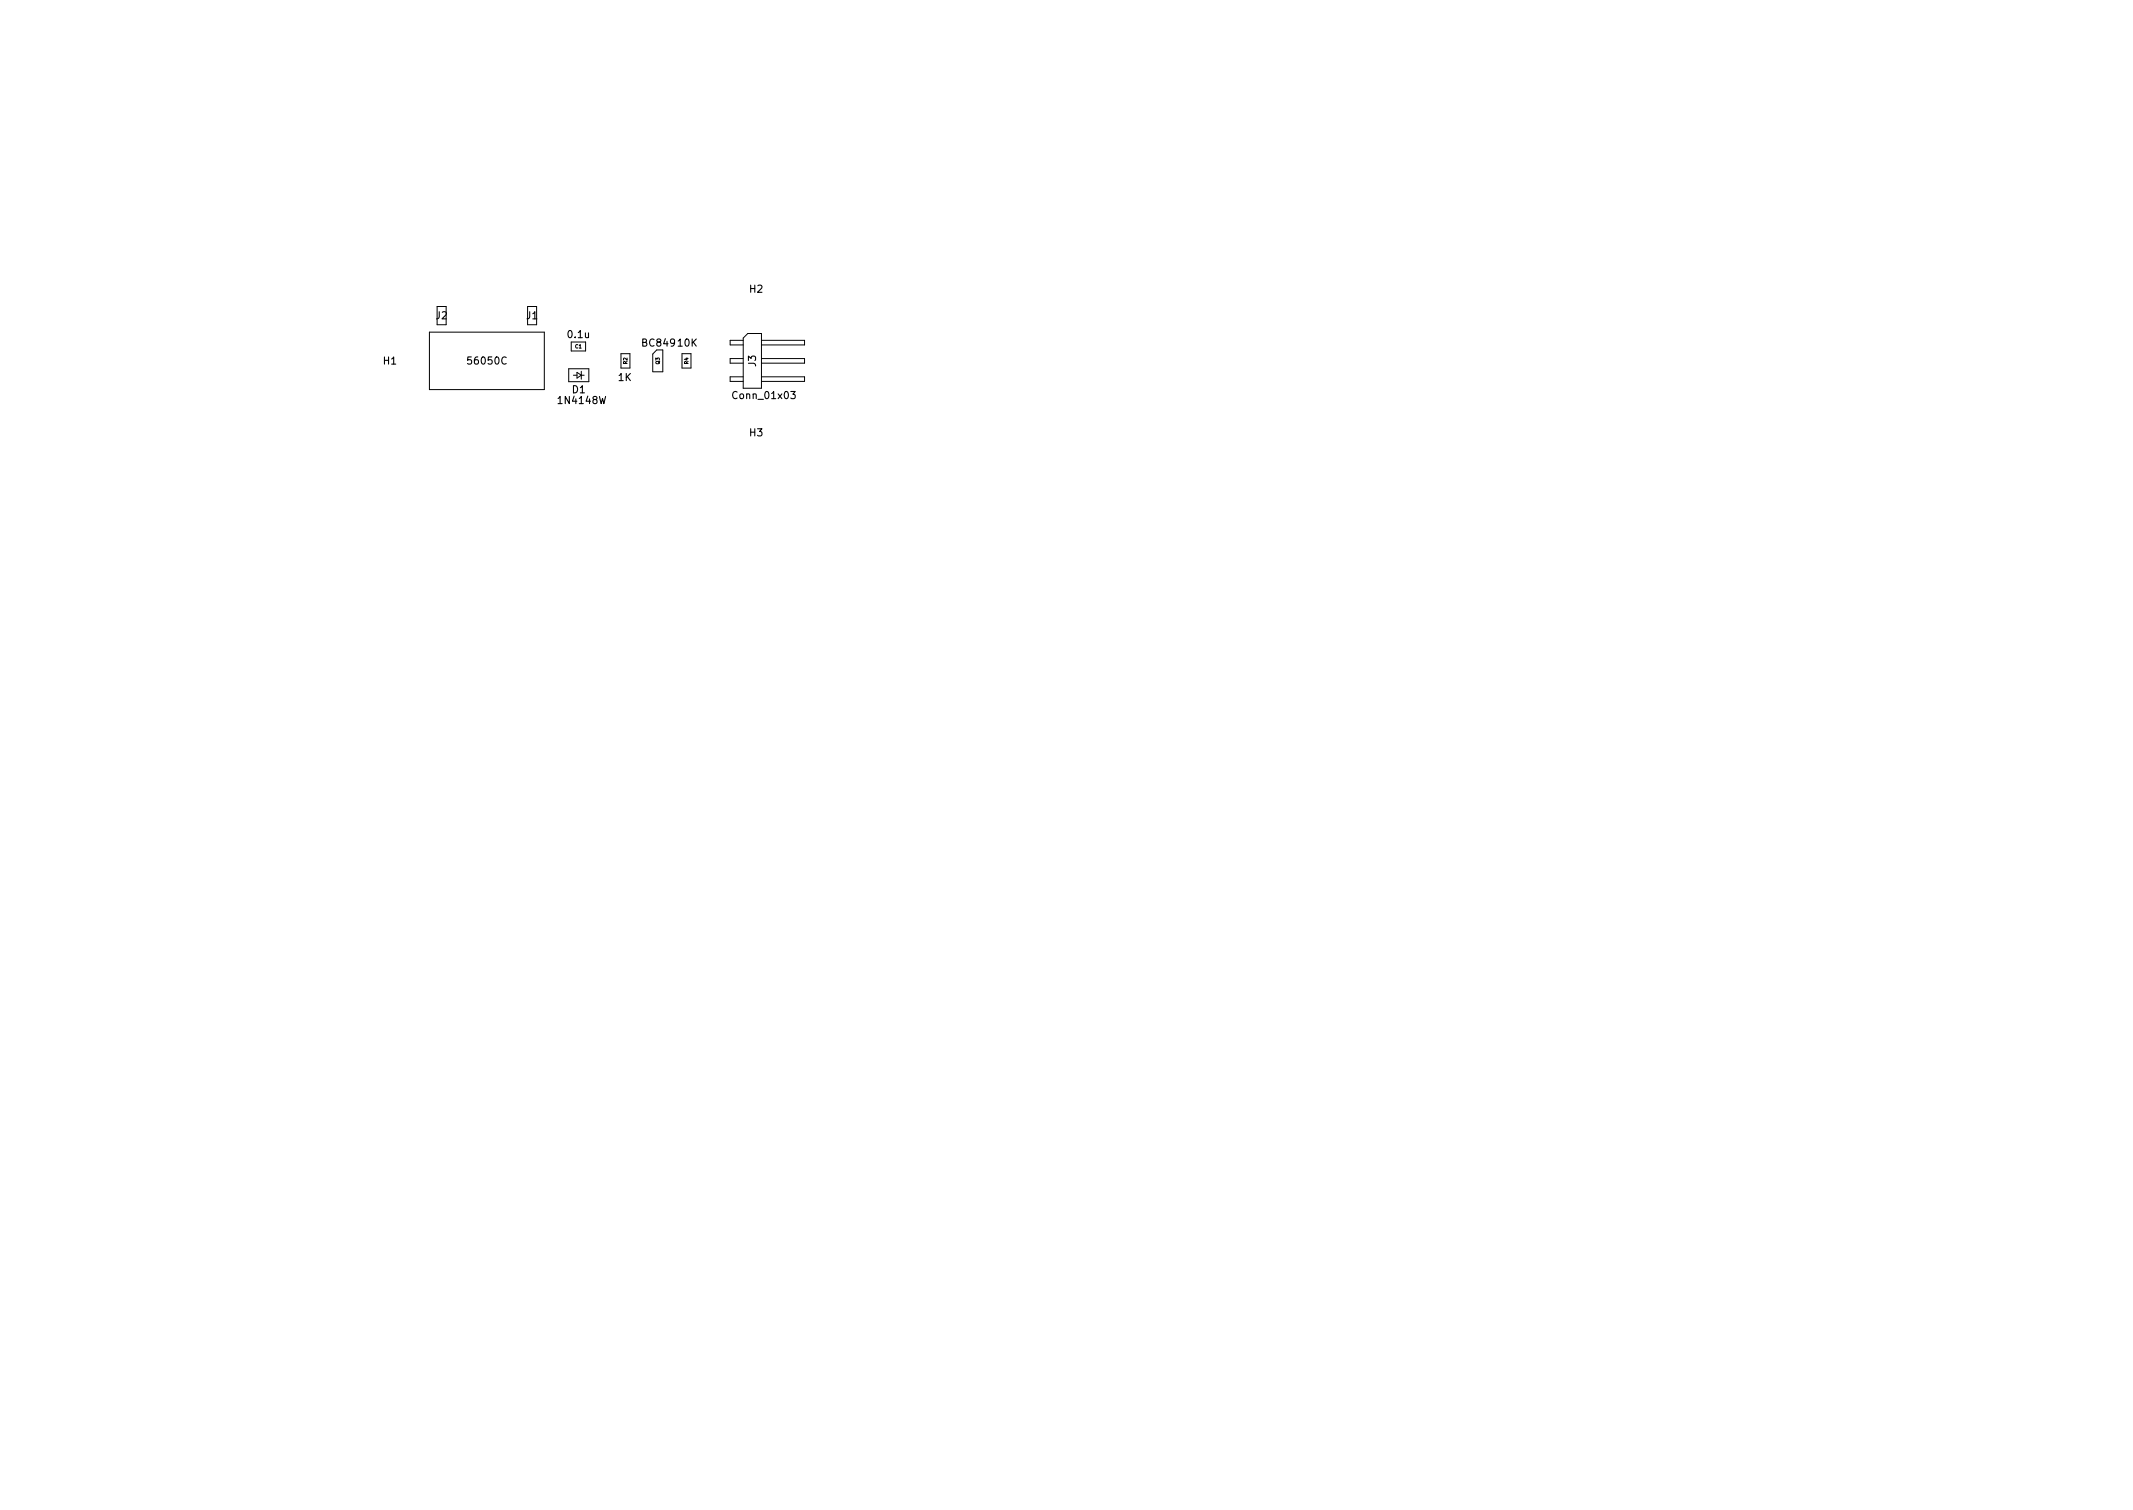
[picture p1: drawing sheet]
<svg xmlns="http://www.w3.org/2000/svg" width="297mm" height="210mm" viewBox="0 0 297 210" stroke-linecap="round" stroke-linejoin="round" font-family="sans-serif">
<defs><g id="words">
<g font-size="1.4">
<text x="104.4" y="40.7">H2</text>
<text x="60.7" y="44.4">J2</text>
<text x="73.3" y="44.4">J1</text>
<text x="79.2" y="47.1">0.1u</text>
<text x="53.4" y="50.7">H1</text>
<text x="65.4" y="50.7">56050C</text>
<text x="86.1" y="53">1K</text>
<text x="89.5" y="48.2">BC849</text>
<text x="94.4" y="48.2">10K</text>
<text x="105.3" y="51" transform="rotate(-90 105.3 51)">J3</text>
<text x="77.9" y="56.2">1N4148W</text>
<text x="79.7" y="54.7">D1</text>
<text x="102.3" y="55.6">Conn_01x03</text>
<text x="104.4" y="60.7">H3</text>
</g>
<g font-size=".7">
<text x="80.1" y="48.5">C1</text>
<text x="87.4" y="50.7" transform="rotate(-90 87.4 50.7)">R2</text>
<text x="91.8" y="50.7" transform="rotate(-90 91.8 50.7)">Q3</text>
<text x="95.8" y="50.7" transform="rotate(-90 95.8 50.7)">R4</text>
</g>
</g></defs>
<g fill="none" stroke="#000" stroke-width=".14">
<path d="M59.8 46.2h16v8h-16zM60.9 42.7h1.2v2.5h-1.2zM73.5 42.7h1.2v2.5h-1.2zM79.2 51.3h2.8v1.8h-2.8zM79.6 47.6h2v1.3h-2zM79.8 52.2h.6M80.4 51.8l.6 .4-.6 .4zM81 52.2h.4M81 51.7v1.1M86.5 49.2h1.2v2h-1.2zM91.4 48.7l-.5 .6v2.4M92.3 48.7v3.1h-1.4"/>
<path d="M95 49.2h1.2v2h-1.2zM103.5 52.5h-1.8v.6h1.8M103.5 47.4h-1.8v.6h1.8M103.5 49.9h-1.8v.7h1.8M103.5 47.1l.6-.7h1.9v7.7h-2.5zM106 52.5h6v.6h-6M106 47.4h6v.6h-6M106 49.9h6v.7h-6"/>
</g>
<use href="#words"/>
</svg>
